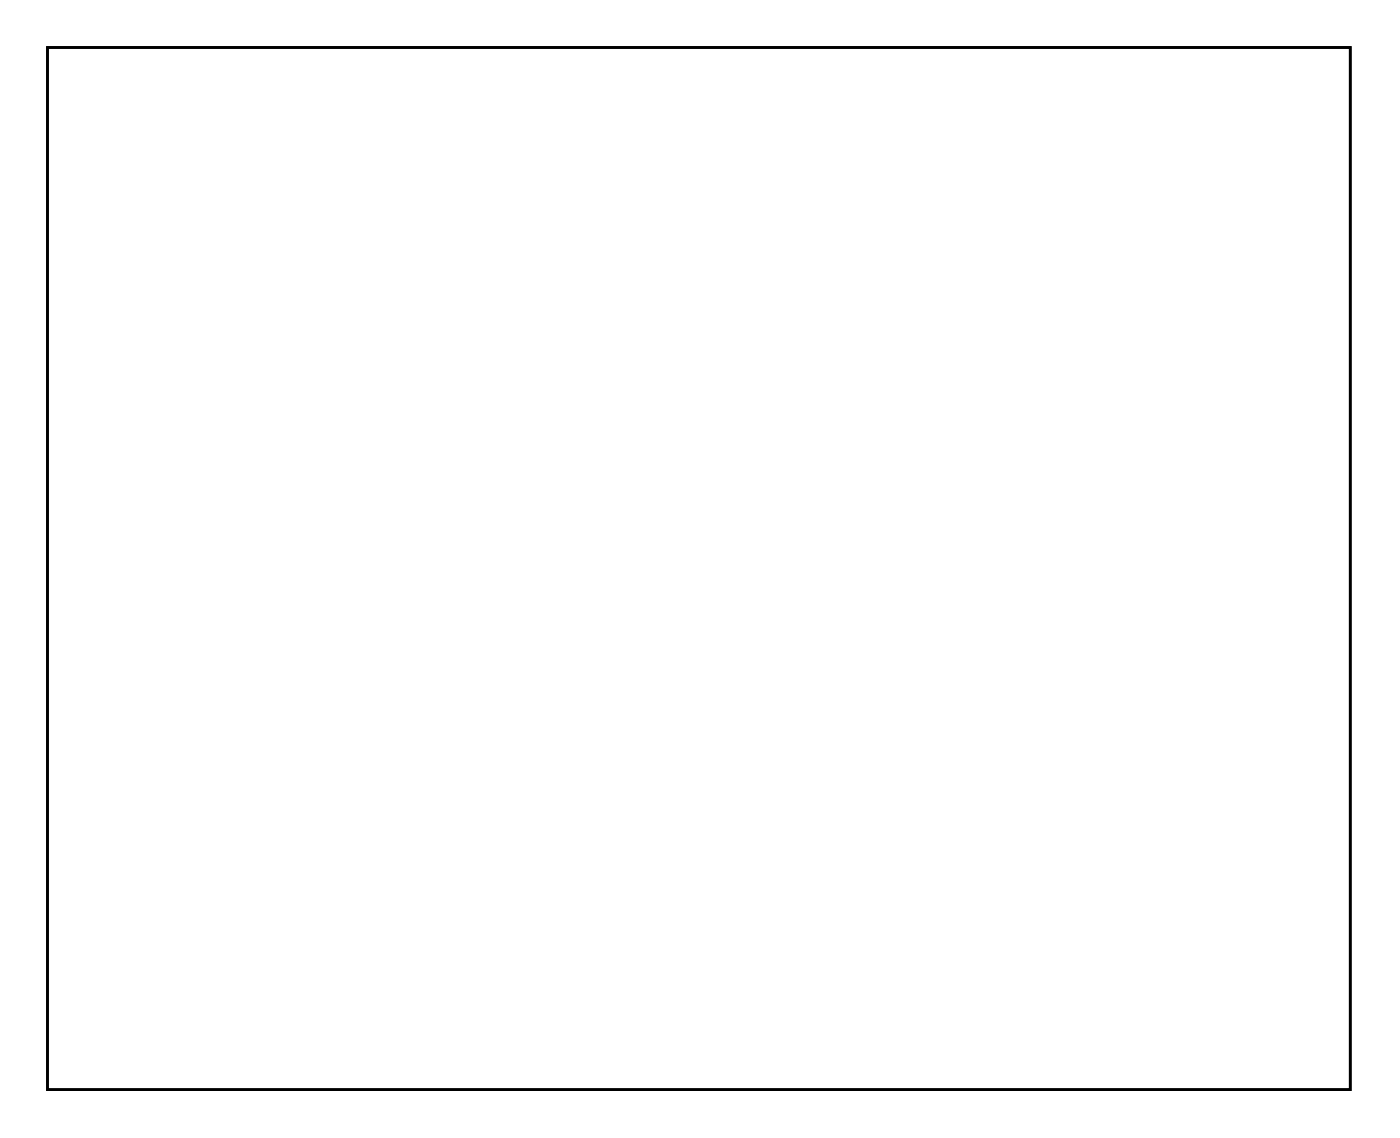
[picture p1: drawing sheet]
<svg xmlns="http://www.w3.org/2000/svg" width="107mm" height="87mm" viewBox="0 0 107 87" stroke-linecap="round" stroke-linejoin="round" font-family="sans-serif">
<path d="M3.6 3.6h99.8v79.8h-99.8z" fill="none" stroke="#000" stroke-width=".2"/>
<path d="M3.6 3.6v79.8h99.8v-79.8zM3.6 3.6h99.8v79.8h-99.8z" fill="#000"/>
<circle cx="25.7" cy="14.1" r=".7" fill="#fff"/>
<circle cx="25.7" cy="14.1" r=".7" fill="none" stroke="#fff" stroke-width=".76" stroke-linecap="butt"/>
<circle cx="18.1" cy="14.1" r=".7" fill="#fff"/>
<circle cx="18.1" cy="14.1" r=".7" fill="none" stroke="#fff" stroke-width=".76" stroke-linecap="butt"/>
<circle cx="13.9" cy="5.4" r=".7" fill="#fff"/>
<circle cx="13.9" cy="5.4" r=".7" fill="none" stroke="#fff" stroke-width=".76" stroke-linecap="butt"/>
<circle cx="13.9" cy="15.5" r=".7" fill="#fff"/>
<circle cx="13.9" cy="15.5" r=".7" fill="none" stroke="#fff" stroke-width=".76" stroke-linecap="butt"/>
<path d="M7 14.7h1.4v1.4h-1.4z" fill="#fff"/>
<path d="M7 14.7h1.4v1.4h-1.4z" fill="none" stroke="#fff" stroke-width=".76" stroke-linecap="butt"/>
<circle cx="7.7" cy="15.4" r=".7" fill="#fff"/>
<circle cx="7.7" cy="15.4" r=".7" fill="none" stroke="#fff" stroke-width=".76" stroke-linecap="butt"/>
<circle cx="10.2" cy="15.4" r=".7" fill="#fff"/>
<circle cx="10.2" cy="15.4" r=".7" fill="none" stroke="#fff" stroke-width=".76" stroke-linecap="butt"/>
<circle cx="75.4" cy="7.9" r=".64" fill="#fff"/>
<circle cx="75.4" cy="7.9" r=".64" fill="none" stroke="#fff" stroke-width=".76" stroke-linecap="butt"/>
<circle cx="75.4" cy="13" r=".64" fill="#fff"/>
<circle cx="75.4" cy="13" r=".64" fill="none" stroke="#fff" stroke-width=".76" stroke-linecap="butt"/>
<path d="M22.2 17.4h1.4v1.4h-1.4z" fill="#fff"/>
<path d="M22.2 17.4h1.4v1.4h-1.4z" fill="none" stroke="#fff" stroke-width=".76" stroke-linecap="butt"/>
<circle cx="22.9" cy="18.1" r=".7" fill="#fff"/>
<circle cx="22.9" cy="18.1" r=".7" fill="none" stroke="#fff" stroke-width=".76" stroke-linecap="butt"/>
<circle cx="25.5" cy="18.1" r=".7" fill="#fff"/>
<circle cx="25.5" cy="18.1" r=".7" fill="none" stroke="#fff" stroke-width=".76" stroke-linecap="butt"/>
<circle cx="99.9" cy="7.1" r="2.5" fill="#fff"/>
<circle cx="99.9" cy="7.1" r="2.5" fill="none" stroke="#fff" stroke-width=".25"/>
<circle cx="99.9" cy="79.9" r="2.5" fill="#fff"/>
<circle cx="99.9" cy="79.9" r="2.5" fill="none" stroke="#fff" stroke-width=".25"/>
<circle cx="7.2" cy="79.9" r="2.5" fill="#fff"/>
<circle cx="7.2" cy="79.9" r="2.5" fill="none" stroke="#fff" stroke-width=".25"/>
<circle cx="7.2" cy="7.1" r="2.5" fill="#fff"/>
<circle cx="7.2" cy="7.1" r="2.5" fill="none" stroke="#fff" stroke-width=".25"/>
<path d="M17.2 5.2h1.4v1.4h-1.4z" fill="#fff"/>
<path d="M17.2 5.2h1.4v1.4h-1.4z" fill="none" stroke="#fff" stroke-width=".76" stroke-linecap="butt"/>
<circle cx="17.9" cy="5.9" r=".7" fill="#fff"/>
<circle cx="17.9" cy="5.9" r=".7" fill="none" stroke="#fff" stroke-width=".76" stroke-linecap="butt"/>
<circle cx="17.9" cy="8.4" r=".7" fill="#fff"/>
<circle cx="17.9" cy="8.4" r=".7" fill="none" stroke="#fff" stroke-width=".76" stroke-linecap="butt"/>
<path d="M20.7 32.3h1.4v1.4h-1.4z" fill="#fff"/>
<path d="M20.7 32.3h1.4v1.4h-1.4z" fill="none" stroke="#fff" stroke-width=".76" stroke-linecap="butt"/>
<circle cx="21.4" cy="33" r=".7" fill="#fff"/>
<circle cx="21.4" cy="33" r=".7" fill="none" stroke="#fff" stroke-width=".76" stroke-linecap="butt"/>
<circle cx="13.8" cy="33" r=".7" fill="#fff"/>
<circle cx="13.8" cy="33" r=".7" fill="none" stroke="#fff" stroke-width=".76" stroke-linecap="butt"/>
<circle cx="21.4" cy="35.5" r=".7" fill="#fff"/>
<circle cx="21.4" cy="35.5" r=".7" fill="none" stroke="#fff" stroke-width=".76" stroke-linecap="butt"/>
<circle cx="13.8" cy="35.5" r=".7" fill="#fff"/>
<circle cx="13.8" cy="35.5" r=".7" fill="none" stroke="#fff" stroke-width=".76" stroke-linecap="butt"/>
<circle cx="21.4" cy="38" r=".7" fill="#fff"/>
<circle cx="21.4" cy="38" r=".7" fill="none" stroke="#fff" stroke-width=".76" stroke-linecap="butt"/>
<circle cx="13.8" cy="38" r=".7" fill="#fff"/>
<circle cx="13.8" cy="38" r=".7" fill="none" stroke="#fff" stroke-width=".76" stroke-linecap="butt"/>
<circle cx="21.4" cy="40.6" r=".7" fill="#fff"/>
<circle cx="21.4" cy="40.6" r=".7" fill="none" stroke="#fff" stroke-width=".76" stroke-linecap="butt"/>
<circle cx="13.8" cy="40.6" r=".7" fill="#fff"/>
<circle cx="13.8" cy="40.6" r=".7" fill="none" stroke="#fff" stroke-width=".76" stroke-linecap="butt"/>
<circle cx="21.4" cy="43.1" r=".7" fill="#fff"/>
<circle cx="21.4" cy="43.1" r=".7" fill="none" stroke="#fff" stroke-width=".76" stroke-linecap="butt"/>
<circle cx="13.8" cy="43.1" r=".7" fill="#fff"/>
<circle cx="13.8" cy="43.1" r=".7" fill="none" stroke="#fff" stroke-width=".76" stroke-linecap="butt"/>
<circle cx="21.4" cy="45.7" r=".7" fill="#fff"/>
<circle cx="21.4" cy="45.7" r=".7" fill="none" stroke="#fff" stroke-width=".76" stroke-linecap="butt"/>
<circle cx="13.8" cy="45.7" r=".7" fill="#fff"/>
<circle cx="13.8" cy="45.7" r=".7" fill="none" stroke="#fff" stroke-width=".76" stroke-linecap="butt"/>
<circle cx="21.4" cy="48.2" r=".7" fill="#fff"/>
<circle cx="21.4" cy="48.2" r=".7" fill="none" stroke="#fff" stroke-width=".76" stroke-linecap="butt"/>
<circle cx="13.8" cy="48.2" r=".7" fill="#fff"/>
<circle cx="13.8" cy="48.2" r=".7" fill="none" stroke="#fff" stroke-width=".76" stroke-linecap="butt"/>
<circle cx="23.7" cy="22.9" r=".7" fill="#fff"/>
<circle cx="23.7" cy="22.9" r=".7" fill="none" stroke="#fff" stroke-width=".76" stroke-linecap="butt"/>
<circle cx="16.1" cy="22.9" r=".7" fill="#fff"/>
<circle cx="16.1" cy="22.9" r=".7" fill="none" stroke="#fff" stroke-width=".76" stroke-linecap="butt"/>
<circle cx="28.2" cy="13.4" r=".7" fill="#fff"/>
<circle cx="28.2" cy="13.4" r=".7" fill="none" stroke="#fff" stroke-width=".76" stroke-linecap="butt"/>
<circle cx="28.2" cy="5.8" r=".7" fill="#fff"/>
<circle cx="28.2" cy="5.8" r=".7" fill="none" stroke="#fff" stroke-width=".76" stroke-linecap="butt"/>
<circle cx="39.7" cy="43.1" r=".7" fill="#fff"/>
<circle cx="39.7" cy="43.1" r=".7" fill="none" stroke="#fff" stroke-width=".76" stroke-linecap="butt"/>
<circle cx="31.7" cy="43.1" r=".7" fill="#fff"/>
<circle cx="31.7" cy="43.1" r=".7" fill="none" stroke="#fff" stroke-width=".76" stroke-linecap="butt"/>
<circle cx="46.4" cy="38.4" r=".7" fill="#fff"/>
<circle cx="46.4" cy="38.4" r=".7" fill="none" stroke="#fff" stroke-width=".76" stroke-linecap="butt"/>
<circle cx="34.8" cy="38.4" r=".7" fill="#fff"/>
<circle cx="34.8" cy="38.4" r=".7" fill="none" stroke="#fff" stroke-width=".76" stroke-linecap="butt"/>
<circle cx="63.9" cy="72.4" r=".7" fill="#fff"/>
<circle cx="63.9" cy="72.4" r=".7" fill="none" stroke="#fff" stroke-width=".76" stroke-linecap="butt"/>
<circle cx="63.9" cy="64.8" r=".7" fill="#fff"/>
<circle cx="63.9" cy="64.8" r=".7" fill="none" stroke="#fff" stroke-width=".76" stroke-linecap="butt"/>
<circle cx="70.9" cy="72.4" r=".7" fill="#fff"/>
<circle cx="70.9" cy="72.4" r=".7" fill="none" stroke="#fff" stroke-width=".76" stroke-linecap="butt"/>
<circle cx="70.9" cy="64.8" r=".7" fill="#fff"/>
<circle cx="70.9" cy="64.8" r=".7" fill="none" stroke="#fff" stroke-width=".76" stroke-linecap="butt"/>
<circle cx="77.9" cy="72.4" r=".7" fill="#fff"/>
<circle cx="77.9" cy="72.4" r=".7" fill="none" stroke="#fff" stroke-width=".76" stroke-linecap="butt"/>
<circle cx="77.9" cy="64.8" r=".7" fill="#fff"/>
<circle cx="77.9" cy="64.8" r=".7" fill="none" stroke="#fff" stroke-width=".76" stroke-linecap="butt"/>
<circle cx="84.4" cy="72.4" r=".7" fill="#fff"/>
<circle cx="84.4" cy="72.4" r=".7" fill="none" stroke="#fff" stroke-width=".76" stroke-linecap="butt"/>
<circle cx="84.4" cy="64.8" r=".7" fill="#fff"/>
<circle cx="84.4" cy="64.8" r=".7" fill="none" stroke="#fff" stroke-width=".76" stroke-linecap="butt"/>
<circle cx="91.7" cy="72.4" r=".7" fill="#fff"/>
<circle cx="91.7" cy="72.4" r=".7" fill="none" stroke="#fff" stroke-width=".76" stroke-linecap="butt"/>
<circle cx="91.7" cy="64.8" r=".7" fill="#fff"/>
<circle cx="91.7" cy="64.8" r=".7" fill="none" stroke="#fff" stroke-width=".76" stroke-linecap="butt"/>
<circle cx="98.2" cy="75.4" r=".7" fill="#fff"/>
<circle cx="98.2" cy="75.4" r=".7" fill="none" stroke="#fff" stroke-width=".76" stroke-linecap="butt"/>
<circle cx="90.6" cy="75.4" r=".7" fill="#fff"/>
<circle cx="90.6" cy="75.4" r=".7" fill="none" stroke="#fff" stroke-width=".76" stroke-linecap="butt"/>
<circle cx="99.2" cy="72.4" r=".7" fill="#fff"/>
<circle cx="99.2" cy="72.4" r=".7" fill="none" stroke="#fff" stroke-width=".76" stroke-linecap="butt"/>
<circle cx="99.2" cy="64.8" r=".7" fill="#fff"/>
<circle cx="99.2" cy="64.8" r=".7" fill="none" stroke="#fff" stroke-width=".76" stroke-linecap="butt"/>
<circle cx="30.7" cy="69.1" r=".64" fill="#fff"/>
<circle cx="30.7" cy="69.1" r=".64" fill="none" stroke="#fff" stroke-width=".76" stroke-linecap="butt"/>
<circle cx="30.7" cy="64" r=".64" fill="#fff"/>
<circle cx="30.7" cy="64" r=".64" fill="none" stroke="#fff" stroke-width=".76" stroke-linecap="butt"/>
<circle cx="96.9" cy="57.1" r=".7" fill="#fff"/>
<circle cx="96.9" cy="57.1" r=".7" fill="none" stroke="#fff" stroke-width=".76" stroke-linecap="butt"/>
<circle cx="84.1" cy="57.1" r=".7" fill="#fff"/>
<circle cx="84.1" cy="57.1" r=".7" fill="none" stroke="#fff" stroke-width=".76" stroke-linecap="butt"/>
<circle cx="95.9" cy="52.6" r=".7" fill="#fff"/>
<circle cx="95.9" cy="52.6" r=".7" fill="none" stroke="#fff" stroke-width=".76" stroke-linecap="butt"/>
<circle cx="77.9" cy="52.6" r=".7" fill="#fff"/>
<circle cx="77.9" cy="52.6" r=".7" fill="none" stroke="#fff" stroke-width=".76" stroke-linecap="butt"/>
<circle cx="59.7" cy="65.9" r=".67" fill="#fff"/>
<circle cx="59.7" cy="65.9" r=".67" fill="none" stroke="#fff" stroke-width=".79" stroke-linecap="butt"/>
<circle cx="61.6" cy="64.6" r=".67" fill="#fff"/>
<circle cx="61.6" cy="64.6" r=".67" fill="none" stroke="#fff" stroke-width=".79" stroke-linecap="butt"/>
<circle cx="59.7" cy="63.4" r=".67" fill="#fff"/>
<circle cx="59.7" cy="63.4" r=".67" fill="none" stroke="#fff" stroke-width=".79" stroke-linecap="butt"/>
<circle cx="66.9" cy="65.9" r=".67" fill="#fff"/>
<circle cx="66.9" cy="65.9" r=".67" fill="none" stroke="#fff" stroke-width=".79" stroke-linecap="butt"/>
<circle cx="68.8" cy="64.6" r=".67" fill="#fff"/>
<circle cx="68.8" cy="64.6" r=".67" fill="none" stroke="#fff" stroke-width=".79" stroke-linecap="butt"/>
<circle cx="66.9" cy="63.4" r=".67" fill="#fff"/>
<circle cx="66.9" cy="63.4" r=".67" fill="none" stroke="#fff" stroke-width=".79" stroke-linecap="butt"/>
<circle cx="73.9" cy="65.9" r=".67" fill="#fff"/>
<circle cx="73.9" cy="65.9" r=".67" fill="none" stroke="#fff" stroke-width=".79" stroke-linecap="butt"/>
<circle cx="75.8" cy="64.6" r=".67" fill="#fff"/>
<circle cx="75.8" cy="64.6" r=".67" fill="none" stroke="#fff" stroke-width=".79" stroke-linecap="butt"/>
<circle cx="73.9" cy="63.4" r=".67" fill="#fff"/>
<circle cx="73.9" cy="63.4" r=".67" fill="none" stroke="#fff" stroke-width=".79" stroke-linecap="butt"/>
<circle cx="80.4" cy="65.9" r=".67" fill="#fff"/>
<circle cx="80.4" cy="65.9" r=".67" fill="none" stroke="#fff" stroke-width=".79" stroke-linecap="butt"/>
<circle cx="82.3" cy="64.6" r=".67" fill="#fff"/>
<circle cx="82.3" cy="64.6" r=".67" fill="none" stroke="#fff" stroke-width=".79" stroke-linecap="butt"/>
<circle cx="80.4" cy="63.4" r=".67" fill="#fff"/>
<circle cx="80.4" cy="63.4" r=".67" fill="none" stroke="#fff" stroke-width=".79" stroke-linecap="butt"/>
<circle cx="87.4" cy="65.9" r=".67" fill="#fff"/>
<circle cx="87.4" cy="65.9" r=".67" fill="none" stroke="#fff" stroke-width=".79" stroke-linecap="butt"/>
<circle cx="89.3" cy="64.6" r=".67" fill="#fff"/>
<circle cx="89.3" cy="64.6" r=".67" fill="none" stroke="#fff" stroke-width=".79" stroke-linecap="butt"/>
<circle cx="87.4" cy="63.4" r=".67" fill="#fff"/>
<circle cx="87.4" cy="63.4" r=".67" fill="none" stroke="#fff" stroke-width=".79" stroke-linecap="butt"/>
<circle cx="94.9" cy="65.9" r=".67" fill="#fff"/>
<circle cx="94.9" cy="65.9" r=".67" fill="none" stroke="#fff" stroke-width=".79" stroke-linecap="butt"/>
<circle cx="96.8" cy="64.6" r=".67" fill="#fff"/>
<circle cx="96.8" cy="64.6" r=".67" fill="none" stroke="#fff" stroke-width=".79" stroke-linecap="butt"/>
<circle cx="94.9" cy="63.4" r=".67" fill="#fff"/>
<circle cx="94.9" cy="63.4" r=".67" fill="none" stroke="#fff" stroke-width=".79" stroke-linecap="butt"/>
<circle cx="84.2" cy="60.1" r=".7" fill="#fff"/>
<circle cx="84.2" cy="60.1" r=".7" fill="none" stroke="#fff" stroke-width=".76" stroke-linecap="butt"/>
<circle cx="53.9" cy="60.1" r=".7" fill="#fff"/>
<circle cx="53.9" cy="60.1" r=".7" fill="none" stroke="#fff" stroke-width=".76" stroke-linecap="butt"/>
<circle cx="77.9" cy="57.1" r=".7" fill="#fff"/>
<circle cx="77.9" cy="57.1" r=".7" fill="none" stroke="#fff" stroke-width=".76" stroke-linecap="butt"/>
<circle cx="53.9" cy="57.1" r=".7" fill="#fff"/>
<circle cx="53.9" cy="57.1" r=".7" fill="none" stroke="#fff" stroke-width=".76" stroke-linecap="butt"/>
<circle cx="8.9" cy="60.1" r=".7" fill="#fff"/>
<circle cx="8.9" cy="60.1" r=".7" fill="none" stroke="#fff" stroke-width=".76" stroke-linecap="butt"/>
<circle cx="14" cy="60.1" r=".7" fill="#fff"/>
<circle cx="14" cy="60.1" r=".7" fill="none" stroke="#fff" stroke-width=".76" stroke-linecap="butt"/>
<circle cx="17.9" cy="61.1" r=".7" fill="#fff"/>
<circle cx="17.9" cy="61.1" r=".7" fill="none" stroke="#fff" stroke-width=".76" stroke-linecap="butt"/>
<circle cx="17.9" cy="51" r=".7" fill="#fff"/>
<circle cx="17.9" cy="51" r=".7" fill="none" stroke="#fff" stroke-width=".76" stroke-linecap="butt"/>
<circle cx="10.7" cy="45.6" r=".7" fill="#fff"/>
<circle cx="10.7" cy="45.6" r=".7" fill="none" stroke="#fff" stroke-width=".76" stroke-linecap="butt"/>
<circle cx="10.7" cy="53.2" r=".7" fill="#fff"/>
<circle cx="10.7" cy="53.2" r=".7" fill="none" stroke="#fff" stroke-width=".76" stroke-linecap="butt"/>
<circle cx="18.4" cy="63.9" r=".64" fill="#fff"/>
<circle cx="18.4" cy="63.9" r=".64" fill="none" stroke="#fff" stroke-width=".76" stroke-linecap="butt"/>
<circle cx="18.4" cy="69" r=".64" fill="#fff"/>
<circle cx="18.4" cy="69" r=".64" fill="none" stroke="#fff" stroke-width=".76" stroke-linecap="butt"/>
<circle cx="29.9" cy="56.4" r=".7" fill="#fff"/>
<circle cx="29.9" cy="56.4" r=".7" fill="none" stroke="#fff" stroke-width=".76" stroke-linecap="butt"/>
<circle cx="29.9" cy="46.2" r=".7" fill="#fff"/>
<circle cx="29.9" cy="46.2" r=".7" fill="none" stroke="#fff" stroke-width=".76" stroke-linecap="butt"/>
<circle cx="32.9" cy="58.4" r=".7" fill="#fff"/>
<circle cx="32.9" cy="58.4" r=".7" fill="none" stroke="#fff" stroke-width=".76" stroke-linecap="butt"/>
<circle cx="32.9" cy="48.2" r=".7" fill="#fff"/>
<circle cx="32.9" cy="48.2" r=".7" fill="none" stroke="#fff" stroke-width=".76" stroke-linecap="butt"/>
<circle cx="24.7" cy="45.9" r=".7" fill="#fff"/>
<circle cx="24.7" cy="45.9" r=".7" fill="none" stroke="#fff" stroke-width=".76" stroke-linecap="butt"/>
<circle cx="24.7" cy="51" r=".7" fill="#fff"/>
<circle cx="24.7" cy="51" r=".7" fill="none" stroke="#fff" stroke-width=".76" stroke-linecap="butt"/>
<circle cx="27.4" cy="51.1" r=".64" fill="#fff"/>
<circle cx="27.4" cy="51.1" r=".64" fill="none" stroke="#fff" stroke-width=".76" stroke-linecap="butt"/>
<circle cx="27.4" cy="46" r=".64" fill="#fff"/>
<circle cx="27.4" cy="46" r=".64" fill="none" stroke="#fff" stroke-width=".76" stroke-linecap="butt"/>
<circle cx="23.2" cy="26.9" r=".7" fill="#fff"/>
<circle cx="23.2" cy="26.9" r=".7" fill="none" stroke="#fff" stroke-width=".76" stroke-linecap="butt"/>
<circle cx="33.4" cy="26.9" r=".7" fill="#fff"/>
<circle cx="33.4" cy="26.9" r=".7" fill="none" stroke="#fff" stroke-width=".76" stroke-linecap="butt"/>
<circle cx="15.9" cy="25.4" r=".64" fill="#fff"/>
<circle cx="15.9" cy="25.4" r=".64" fill="none" stroke="#fff" stroke-width=".76" stroke-linecap="butt"/>
<circle cx="21" cy="25.4" r=".64" fill="#fff"/>
<circle cx="21" cy="25.4" r=".64" fill="none" stroke="#fff" stroke-width=".76" stroke-linecap="butt"/>
<path d="M23.7 67.2h1.4v1.4h-1.4z" fill="#fff"/>
<path d="M23.7 67.2h1.4v1.4h-1.4z" fill="none" stroke="#fff" stroke-width=".76" stroke-linecap="butt"/>
<circle cx="24.4" cy="67.9" r=".7" fill="#fff"/>
<circle cx="24.4" cy="67.9" r=".7" fill="none" stroke="#fff" stroke-width=".76" stroke-linecap="butt"/>
<circle cx="24.4" cy="65.3" r=".7" fill="#fff"/>
<circle cx="24.4" cy="65.3" r=".7" fill="none" stroke="#fff" stroke-width=".76" stroke-linecap="butt"/>
<path d="M37 64.2h1.4v1.4h-1.4z" fill="#fff"/>
<path d="M37 64.2h1.4v1.4h-1.4z" fill="none" stroke="#fff" stroke-width=".76" stroke-linecap="butt"/>
<circle cx="37.7" cy="64.9" r=".7" fill="#fff"/>
<circle cx="37.7" cy="64.9" r=".7" fill="none" stroke="#fff" stroke-width=".76" stroke-linecap="butt"/>
<circle cx="37.7" cy="67.4" r=".7" fill="#fff"/>
<circle cx="37.7" cy="67.4" r=".7" fill="none" stroke="#fff" stroke-width=".76" stroke-linecap="butt"/>
<path d="M13.2 56.7h1.4v1.4h-1.4z" fill="#fff"/>
<path d="M13.2 56.7h1.4v1.4h-1.4z" fill="none" stroke="#fff" stroke-width=".76" stroke-linecap="butt"/>
<circle cx="13.9" cy="57.4" r=".7" fill="#fff"/>
<circle cx="13.9" cy="57.4" r=".7" fill="none" stroke="#fff" stroke-width=".76" stroke-linecap="butt"/>
<circle cx="13.9" cy="54.8" r=".7" fill="#fff"/>
<circle cx="13.9" cy="54.8" r=".7" fill="none" stroke="#fff" stroke-width=".76" stroke-linecap="butt"/>
<circle cx="46.4" cy="59.9" r=".64" fill="#fff"/>
<circle cx="46.4" cy="59.9" r=".64" fill="none" stroke="#fff" stroke-width=".76" stroke-linecap="butt"/>
<circle cx="46.4" cy="54.8" r=".64" fill="#fff"/>
<circle cx="46.4" cy="54.8" r=".64" fill="none" stroke="#fff" stroke-width=".76" stroke-linecap="butt"/>
<circle cx="42.7" cy="59.9" r=".7" fill="#fff"/>
<circle cx="42.7" cy="59.9" r=".7" fill="none" stroke="#fff" stroke-width=".76" stroke-linecap="butt"/>
<circle cx="42.7" cy="54.8" r=".7" fill="#fff"/>
<circle cx="42.7" cy="54.8" r=".7" fill="none" stroke="#fff" stroke-width=".76" stroke-linecap="butt"/>
<circle cx="50.7" cy="49.9" r=".7" fill="#fff"/>
<circle cx="50.7" cy="49.9" r=".7" fill="none" stroke="#fff" stroke-width=".76" stroke-linecap="butt"/>
<circle cx="40.5" cy="49.9" r=".7" fill="#fff"/>
<circle cx="40.5" cy="49.9" r=".7" fill="none" stroke="#fff" stroke-width=".76" stroke-linecap="butt"/>
<circle cx="53.9" cy="49.9" r=".64" fill="#fff"/>
<circle cx="53.9" cy="49.9" r=".64" fill="none" stroke="#fff" stroke-width=".76" stroke-linecap="butt"/>
<circle cx="53.9" cy="55" r=".64" fill="#fff"/>
<circle cx="53.9" cy="55" r=".64" fill="none" stroke="#fff" stroke-width=".76" stroke-linecap="butt"/>
<circle cx="50.7" cy="54.9" r=".64" fill="#fff"/>
<circle cx="50.7" cy="54.9" r=".64" fill="none" stroke="#fff" stroke-width=".76" stroke-linecap="butt"/>
<circle cx="50.7" cy="60" r=".64" fill="#fff"/>
<circle cx="50.7" cy="60" r=".64" fill="none" stroke="#fff" stroke-width=".76" stroke-linecap="butt"/>
<circle cx="50.7" cy="52.4" r=".7" fill="#fff"/>
<circle cx="50.7" cy="52.4" r=".7" fill="none" stroke="#fff" stroke-width=".76" stroke-linecap="butt"/>
<circle cx="40.5" cy="52.4" r=".7" fill="#fff"/>
<circle cx="40.5" cy="52.4" r=".7" fill="none" stroke="#fff" stroke-width=".76" stroke-linecap="butt"/>
<circle cx="27.2" cy="36.4" r=".7" fill="#fff"/>
<circle cx="27.2" cy="36.4" r=".7" fill="none" stroke="#fff" stroke-width=".76" stroke-linecap="butt"/>
<circle cx="27.2" cy="31.3" r=".7" fill="#fff"/>
<circle cx="27.2" cy="31.3" r=".7" fill="none" stroke="#fff" stroke-width=".76" stroke-linecap="butt"/>
<circle cx="24.7" cy="31.4" r=".64" fill="#fff"/>
<circle cx="24.7" cy="31.4" r=".64" fill="none" stroke="#fff" stroke-width=".76" stroke-linecap="butt"/>
<circle cx="24.7" cy="36.5" r=".64" fill="#fff"/>
<circle cx="24.7" cy="36.5" r=".64" fill="none" stroke="#fff" stroke-width=".76" stroke-linecap="butt"/>
<circle cx="47.2" cy="35.9" r=".64" fill="#fff"/>
<circle cx="47.2" cy="35.9" r=".64" fill="none" stroke="#fff" stroke-width=".76" stroke-linecap="butt"/>
<circle cx="52.3" cy="35.9" r=".64" fill="#fff"/>
<circle cx="52.3" cy="35.9" r=".64" fill="none" stroke="#fff" stroke-width=".76" stroke-linecap="butt"/>
<circle cx="44.4" cy="35.9" r=".7" fill="#fff"/>
<circle cx="44.4" cy="35.9" r=".7" fill="none" stroke="#fff" stroke-width=".76" stroke-linecap="butt"/>
<circle cx="34.3" cy="35.9" r=".7" fill="#fff"/>
<circle cx="34.3" cy="35.9" r=".7" fill="none" stroke="#fff" stroke-width=".76" stroke-linecap="butt"/>
<circle cx="42.2" cy="40.6" r=".64" fill="#fff"/>
<circle cx="42.2" cy="40.6" r=".64" fill="none" stroke="#fff" stroke-width=".76" stroke-linecap="butt"/>
<circle cx="47.3" cy="40.6" r=".64" fill="#fff"/>
<circle cx="47.3" cy="40.6" r=".64" fill="none" stroke="#fff" stroke-width=".76" stroke-linecap="butt"/>
<circle cx="39.9" cy="40.6" r=".7" fill="#fff"/>
<circle cx="39.9" cy="40.6" r=".7" fill="none" stroke="#fff" stroke-width=".76" stroke-linecap="butt"/>
<circle cx="27.2" cy="40.6" r=".7" fill="#fff"/>
<circle cx="27.2" cy="40.6" r=".7" fill="none" stroke="#fff" stroke-width=".76" stroke-linecap="butt"/>
<circle cx="50.2" cy="45.1" r=".64" fill="#fff"/>
<circle cx="50.2" cy="45.1" r=".64" fill="none" stroke="#fff" stroke-width=".76" stroke-linecap="butt"/>
<circle cx="55.3" cy="45.1" r=".64" fill="#fff"/>
<circle cx="55.3" cy="45.1" r=".64" fill="none" stroke="#fff" stroke-width=".76" stroke-linecap="butt"/>
<circle cx="44.7" cy="45.9" r=".7" fill="#fff"/>
<circle cx="44.7" cy="45.9" r=".7" fill="none" stroke="#fff" stroke-width=".76" stroke-linecap="butt"/>
<circle cx="37.1" cy="45.9" r=".7" fill="#fff"/>
<circle cx="37.1" cy="45.9" r=".7" fill="none" stroke="#fff" stroke-width=".76" stroke-linecap="butt"/>
<circle cx="71.2" cy="34.6" r=".7" fill="#fff"/>
<circle cx="71.2" cy="34.6" r=".7" fill="none" stroke="#fff" stroke-width=".76" stroke-linecap="butt"/>
<circle cx="71.2" cy="24.5" r=".7" fill="#fff"/>
<circle cx="71.2" cy="24.5" r=".7" fill="none" stroke="#fff" stroke-width=".76" stroke-linecap="butt"/>
<circle cx="66.2" cy="36.4" r=".7" fill="#fff"/>
<circle cx="66.2" cy="36.4" r=".7" fill="none" stroke="#fff" stroke-width=".76" stroke-linecap="butt"/>
<circle cx="66.2" cy="26.2" r=".7" fill="#fff"/>
<circle cx="66.2" cy="26.2" r=".7" fill="none" stroke="#fff" stroke-width=".76" stroke-linecap="butt"/>
<circle cx="37.7" cy="24.1" r=".7" fill="#fff"/>
<circle cx="37.7" cy="24.1" r=".7" fill="none" stroke="#fff" stroke-width=".76" stroke-linecap="butt"/>
<circle cx="37.7" cy="14" r=".7" fill="#fff"/>
<circle cx="37.7" cy="14" r=".7" fill="none" stroke="#fff" stroke-width=".76" stroke-linecap="butt"/>
<circle cx="33.7" cy="23.4" r=".7" fill="#fff"/>
<circle cx="33.7" cy="23.4" r=".7" fill="none" stroke="#fff" stroke-width=".76" stroke-linecap="butt"/>
<circle cx="33.7" cy="18.3" r=".7" fill="#fff"/>
<circle cx="33.7" cy="18.3" r=".7" fill="none" stroke="#fff" stroke-width=".76" stroke-linecap="butt"/>
<circle cx="71.2" cy="41.4" r=".7" fill="#fff"/>
<circle cx="71.2" cy="41.4" r=".7" fill="none" stroke="#fff" stroke-width=".76" stroke-linecap="butt"/>
<circle cx="61" cy="41.4" r=".7" fill="#fff"/>
<circle cx="61" cy="41.4" r=".7" fill="none" stroke="#fff" stroke-width=".76" stroke-linecap="butt"/>
<circle cx="67.9" cy="38.6" r=".7" fill="#fff"/>
<circle cx="67.9" cy="38.6" r=".7" fill="none" stroke="#fff" stroke-width=".76" stroke-linecap="butt"/>
<circle cx="57.8" cy="38.6" r=".7" fill="#fff"/>
<circle cx="57.8" cy="38.6" r=".7" fill="none" stroke="#fff" stroke-width=".76" stroke-linecap="butt"/>
<circle cx="76.7" cy="32.1" r=".7" fill="#fff"/>
<circle cx="76.7" cy="32.1" r=".7" fill="none" stroke="#fff" stroke-width=".76" stroke-linecap="butt"/>
<circle cx="76.7" cy="22" r=".7" fill="#fff"/>
<circle cx="76.7" cy="22" r=".7" fill="none" stroke="#fff" stroke-width=".76" stroke-linecap="butt"/>
<circle cx="81.9" cy="30.6" r=".7" fill="#fff"/>
<circle cx="81.9" cy="30.6" r=".7" fill="none" stroke="#fff" stroke-width=".76" stroke-linecap="butt"/>
<circle cx="81.9" cy="20.5" r=".7" fill="#fff"/>
<circle cx="81.9" cy="20.5" r=".7" fill="none" stroke="#fff" stroke-width=".76" stroke-linecap="butt"/>
<circle cx="87.2" cy="31.1" r=".7" fill="#fff"/>
<circle cx="87.2" cy="31.1" r=".7" fill="none" stroke="#fff" stroke-width=".76" stroke-linecap="butt"/>
<circle cx="87.2" cy="21" r=".7" fill="#fff"/>
<circle cx="87.2" cy="21" r=".7" fill="none" stroke="#fff" stroke-width=".76" stroke-linecap="butt"/>
<circle cx="90.2" cy="25.6" r=".7" fill="#fff"/>
<circle cx="90.2" cy="25.6" r=".7" fill="none" stroke="#fff" stroke-width=".76" stroke-linecap="butt"/>
<circle cx="90.2" cy="15.5" r=".7" fill="#fff"/>
<circle cx="90.2" cy="15.5" r=".7" fill="none" stroke="#fff" stroke-width=".76" stroke-linecap="butt"/>
<circle cx="34.2" cy="15" r=".7" fill="#fff"/>
<circle cx="34.2" cy="15" r=".7" fill="none" stroke="#fff" stroke-width=".76" stroke-linecap="butt"/>
<circle cx="34.2" cy="12.4" r=".7" fill="#fff"/>
<circle cx="34.2" cy="12.4" r=".7" fill="none" stroke="#fff" stroke-width=".76" stroke-linecap="butt"/>
<circle cx="34.2" cy="9.9" r=".7" fill="#fff"/>
<circle cx="34.2" cy="9.9" r=".7" fill="none" stroke="#fff" stroke-width=".76" stroke-linecap="butt"/>
<circle cx="40.4" cy="15" r=".7" fill="#fff"/>
<circle cx="40.4" cy="15" r=".7" fill="none" stroke="#fff" stroke-width=".76" stroke-linecap="butt"/>
<circle cx="40.4" cy="12.4" r=".7" fill="#fff"/>
<circle cx="40.4" cy="12.4" r=".7" fill="none" stroke="#fff" stroke-width=".76" stroke-linecap="butt"/>
<circle cx="40.4" cy="9.9" r=".7" fill="#fff"/>
<circle cx="40.4" cy="9.9" r=".7" fill="none" stroke="#fff" stroke-width=".76" stroke-linecap="butt"/>
<circle cx="45.7" cy="14.7" r=".7" fill="#fff"/>
<circle cx="45.7" cy="14.7" r=".7" fill="none" stroke="#fff" stroke-width=".76" stroke-linecap="butt"/>
<circle cx="45.7" cy="12.2" r=".7" fill="#fff"/>
<circle cx="45.7" cy="12.2" r=".7" fill="none" stroke="#fff" stroke-width=".76" stroke-linecap="butt"/>
<circle cx="45.7" cy="9.6" r=".7" fill="#fff"/>
<circle cx="45.7" cy="9.6" r=".7" fill="none" stroke="#fff" stroke-width=".76" stroke-linecap="butt"/>
<circle cx="52.2" cy="14.6" r=".7" fill="#fff"/>
<circle cx="52.2" cy="14.6" r=".7" fill="none" stroke="#fff" stroke-width=".76" stroke-linecap="butt"/>
<circle cx="52.2" cy="12.1" r=".7" fill="#fff"/>
<circle cx="52.2" cy="12.1" r=".7" fill="none" stroke="#fff" stroke-width=".76" stroke-linecap="butt"/>
<circle cx="52.2" cy="9.5" r=".7" fill="#fff"/>
<circle cx="52.2" cy="9.5" r=".7" fill="none" stroke="#fff" stroke-width=".76" stroke-linecap="butt"/>
<circle cx="58.9" cy="15" r=".7" fill="#fff"/>
<circle cx="58.9" cy="15" r=".7" fill="none" stroke="#fff" stroke-width=".76" stroke-linecap="butt"/>
<circle cx="58.9" cy="12.5" r=".7" fill="#fff"/>
<circle cx="58.9" cy="12.5" r=".7" fill="none" stroke="#fff" stroke-width=".76" stroke-linecap="butt"/>
<circle cx="58.9" cy="9.9" r=".7" fill="#fff"/>
<circle cx="58.9" cy="9.9" r=".7" fill="none" stroke="#fff" stroke-width=".76" stroke-linecap="butt"/>
<circle cx="65.9" cy="15.2" r=".7" fill="#fff"/>
<circle cx="65.9" cy="15.2" r=".7" fill="none" stroke="#fff" stroke-width=".76" stroke-linecap="butt"/>
<circle cx="65.9" cy="12.6" r=".7" fill="#fff"/>
<circle cx="65.9" cy="12.6" r=".7" fill="none" stroke="#fff" stroke-width=".76" stroke-linecap="butt"/>
<circle cx="65.9" cy="10.1" r=".7" fill="#fff"/>
<circle cx="65.9" cy="10.1" r=".7" fill="none" stroke="#fff" stroke-width=".76" stroke-linecap="butt"/>
<circle cx="68.7" cy="31.4" r=".64" fill="#fff"/>
<circle cx="68.7" cy="31.4" r=".64" fill="none" stroke="#fff" stroke-width=".76" stroke-linecap="butt"/>
<circle cx="68.7" cy="26.3" r=".64" fill="#fff"/>
<circle cx="68.7" cy="26.3" r=".64" fill="none" stroke="#fff" stroke-width=".76" stroke-linecap="butt"/>
<circle cx="73.7" cy="29.4" r=".64" fill="#fff"/>
<circle cx="73.7" cy="29.4" r=".64" fill="none" stroke="#fff" stroke-width=".76" stroke-linecap="butt"/>
<circle cx="73.7" cy="24.3" r=".64" fill="#fff"/>
<circle cx="73.7" cy="24.3" r=".64" fill="none" stroke="#fff" stroke-width=".76" stroke-linecap="butt"/>
<circle cx="79.4" cy="27.1" r=".64" fill="#fff"/>
<circle cx="79.4" cy="27.1" r=".64" fill="none" stroke="#fff" stroke-width=".76" stroke-linecap="butt"/>
<circle cx="79.4" cy="22" r=".64" fill="#fff"/>
<circle cx="79.4" cy="22" r=".64" fill="none" stroke="#fff" stroke-width=".76" stroke-linecap="butt"/>
<circle cx="84.4" cy="25.6" r=".64" fill="#fff"/>
<circle cx="84.4" cy="25.6" r=".64" fill="none" stroke="#fff" stroke-width=".76" stroke-linecap="butt"/>
<circle cx="84.4" cy="20.5" r=".64" fill="#fff"/>
<circle cx="84.4" cy="20.5" r=".64" fill="none" stroke="#fff" stroke-width=".76" stroke-linecap="butt"/>
<circle cx="87.2" cy="13.3" r=".64" fill="#fff"/>
<circle cx="87.2" cy="13.3" r=".64" fill="none" stroke="#fff" stroke-width=".76" stroke-linecap="butt"/>
<circle cx="87.2" cy="18.4" r=".64" fill="#fff"/>
<circle cx="87.2" cy="18.4" r=".64" fill="none" stroke="#fff" stroke-width=".76" stroke-linecap="butt"/>
<circle cx="43.2" cy="27.9" r=".7" fill="#fff"/>
<circle cx="43.2" cy="27.9" r=".7" fill="none" stroke="#fff" stroke-width=".76" stroke-linecap="butt"/>
<circle cx="43.2" cy="15.2" r=".7" fill="#fff"/>
<circle cx="43.2" cy="15.2" r=".7" fill="none" stroke="#fff" stroke-width=".76" stroke-linecap="butt"/>
<circle cx="49.4" cy="28.1" r=".7" fill="#fff"/>
<circle cx="49.4" cy="28.1" r=".7" fill="none" stroke="#fff" stroke-width=".76" stroke-linecap="butt"/>
<circle cx="49.4" cy="15.4" r=".7" fill="#fff"/>
<circle cx="49.4" cy="15.4" r=".7" fill="none" stroke="#fff" stroke-width=".76" stroke-linecap="butt"/>
<circle cx="56.2" cy="28.1" r=".7" fill="#fff"/>
<circle cx="56.2" cy="28.1" r=".7" fill="none" stroke="#fff" stroke-width=".76" stroke-linecap="butt"/>
<circle cx="56.2" cy="15.4" r=".7" fill="#fff"/>
<circle cx="56.2" cy="15.4" r=".7" fill="none" stroke="#fff" stroke-width=".76" stroke-linecap="butt"/>
<circle cx="63.2" cy="27.9" r=".7" fill="#fff"/>
<circle cx="63.2" cy="27.9" r=".7" fill="none" stroke="#fff" stroke-width=".76" stroke-linecap="butt"/>
<circle cx="63.2" cy="15.2" r=".7" fill="#fff"/>
<circle cx="63.2" cy="15.2" r=".7" fill="none" stroke="#fff" stroke-width=".76" stroke-linecap="butt"/>
<circle cx="62.7" cy="5.4" r=".64" fill="#fff"/>
<circle cx="62.7" cy="5.4" r=".64" fill="none" stroke="#fff" stroke-width=".76" stroke-linecap="butt"/>
<circle cx="62.7" cy="10.5" r=".64" fill="#fff"/>
<circle cx="62.7" cy="10.5" r=".64" fill="none" stroke="#fff" stroke-width=".76" stroke-linecap="butt"/>
<circle cx="55.7" cy="10.4" r=".64" fill="#fff"/>
<circle cx="55.7" cy="10.4" r=".64" fill="none" stroke="#fff" stroke-width=".76" stroke-linecap="butt"/>
<circle cx="55.7" cy="5.3" r=".64" fill="#fff"/>
<circle cx="55.7" cy="5.3" r=".64" fill="none" stroke="#fff" stroke-width=".76" stroke-linecap="butt"/>
<circle cx="49.2" cy="10.4" r=".64" fill="#fff"/>
<circle cx="49.2" cy="10.4" r=".64" fill="none" stroke="#fff" stroke-width=".76" stroke-linecap="butt"/>
<circle cx="49.2" cy="5.3" r=".64" fill="#fff"/>
<circle cx="49.2" cy="5.3" r=".64" fill="none" stroke="#fff" stroke-width=".76" stroke-linecap="butt"/>
<circle cx="30.4" cy="10.9" r=".64" fill="#fff"/>
<circle cx="30.4" cy="10.9" r=".64" fill="none" stroke="#fff" stroke-width=".76" stroke-linecap="butt"/>
<circle cx="30.4" cy="5.8" r=".64" fill="#fff"/>
<circle cx="30.4" cy="5.8" r=".64" fill="none" stroke="#fff" stroke-width=".76" stroke-linecap="butt"/>
<circle cx="37.4" cy="10.4" r=".64" fill="#fff"/>
<circle cx="37.4" cy="10.4" r=".64" fill="none" stroke="#fff" stroke-width=".76" stroke-linecap="butt"/>
<circle cx="37.4" cy="5.3" r=".64" fill="#fff"/>
<circle cx="37.4" cy="5.3" r=".64" fill="none" stroke="#fff" stroke-width=".76" stroke-linecap="butt"/>
<circle cx="43.2" cy="10.4" r=".64" fill="#fff"/>
<circle cx="43.2" cy="10.4" r=".64" fill="none" stroke="#fff" stroke-width=".76" stroke-linecap="butt"/>
<circle cx="43.2" cy="5.3" r=".64" fill="#fff"/>
<circle cx="43.2" cy="5.3" r=".64" fill="none" stroke="#fff" stroke-width=".76" stroke-linecap="butt"/>
<circle cx="76.6" cy="44.6" r=".79" fill="#fff"/>
<circle cx="76.6" cy="44.6" r=".79" fill="none" stroke="#fff" stroke-width=".76" stroke-linecap="butt"/>
<circle cx="61.4" cy="44.6" r=".79" fill="#fff"/>
<circle cx="61.4" cy="44.6" r=".79" fill="none" stroke="#fff" stroke-width=".76" stroke-linecap="butt"/>
<circle cx="81.9" cy="47.6" r=".79" fill="#fff"/>
<circle cx="81.9" cy="47.6" r=".79" fill="none" stroke="#fff" stroke-width=".76" stroke-linecap="butt"/>
<circle cx="66.7" cy="47.6" r=".79" fill="#fff"/>
<circle cx="66.7" cy="47.6" r=".79" fill="none" stroke="#fff" stroke-width=".76" stroke-linecap="butt"/>
<circle cx="88.2" cy="50.4" r=".7" fill="#fff"/>
<circle cx="88.2" cy="50.4" r=".7" fill="none" stroke="#fff" stroke-width=".76" stroke-linecap="butt"/>
<circle cx="78" cy="50.4" r=".7" fill="#fff"/>
<circle cx="78" cy="50.4" r=".7" fill="none" stroke="#fff" stroke-width=".76" stroke-linecap="butt"/>
<circle cx="93.9" cy="54.6" r=".7" fill="#fff"/>
<circle cx="93.9" cy="54.6" r=".7" fill="none" stroke="#fff" stroke-width=".76" stroke-linecap="butt"/>
<circle cx="83.8" cy="54.6" r=".7" fill="#fff"/>
<circle cx="83.8" cy="54.6" r=".7" fill="none" stroke="#fff" stroke-width=".76" stroke-linecap="butt"/>
<circle cx="98.9" cy="44.9" r=".64" fill="#fff"/>
<circle cx="98.9" cy="44.9" r=".64" fill="none" stroke="#fff" stroke-width=".76" stroke-linecap="butt"/>
<circle cx="98.9" cy="50" r=".64" fill="#fff"/>
<circle cx="98.9" cy="50" r=".64" fill="none" stroke="#fff" stroke-width=".76" stroke-linecap="butt"/>
<circle cx="95.2" cy="44.9" r=".64" fill="#fff"/>
<circle cx="95.2" cy="44.9" r=".64" fill="none" stroke="#fff" stroke-width=".76" stroke-linecap="butt"/>
<circle cx="95.2" cy="50" r=".64" fill="#fff"/>
<circle cx="95.2" cy="50" r=".64" fill="none" stroke="#fff" stroke-width=".76" stroke-linecap="butt"/>
<circle cx="67.2" cy="55.4" r=".64" fill="#fff"/>
<circle cx="67.2" cy="55.4" r=".64" fill="none" stroke="#fff" stroke-width=".76" stroke-linecap="butt"/>
<circle cx="67.2" cy="50.3" r=".64" fill="#fff"/>
<circle cx="67.2" cy="50.3" r=".64" fill="none" stroke="#fff" stroke-width=".76" stroke-linecap="butt"/>
<circle cx="49.2" cy="38.6" r=".64" fill="#fff"/>
<circle cx="49.2" cy="38.6" r=".64" fill="none" stroke="#fff" stroke-width=".76" stroke-linecap="butt"/>
<circle cx="54.3" cy="38.6" r=".64" fill="#fff"/>
<circle cx="54.3" cy="38.6" r=".64" fill="none" stroke="#fff" stroke-width=".76" stroke-linecap="butt"/>
<circle cx="42.2" cy="43.4" r=".64" fill="#fff"/>
<circle cx="42.2" cy="43.4" r=".64" fill="none" stroke="#fff" stroke-width=".76" stroke-linecap="butt"/>
<circle cx="47.3" cy="43.4" r=".64" fill="#fff"/>
<circle cx="47.3" cy="43.4" r=".64" fill="none" stroke="#fff" stroke-width=".76" stroke-linecap="butt"/>
<circle cx="58.7" cy="49.7" r=".64" fill="#fff"/>
<circle cx="58.7" cy="49.7" r=".64" fill="none" stroke="#fff" stroke-width=".76" stroke-linecap="butt"/>
<circle cx="58.7" cy="44.6" r=".64" fill="#fff"/>
<circle cx="58.7" cy="44.6" r=".64" fill="none" stroke="#fff" stroke-width=".76" stroke-linecap="butt"/>
<circle cx="24.2" cy="5.9" r=".74" fill="#fff"/>
<circle cx="24.2" cy="5.9" r=".74" fill="none" stroke="#fff" stroke-width=".76" stroke-linecap="butt"/>
<circle cx="24.2" cy="8.4" r=".74" fill="#fff"/>
<circle cx="24.2" cy="8.4" r=".74" fill="none" stroke="#fff" stroke-width=".76" stroke-linecap="butt"/>
<circle cx="24.2" cy="11" r=".74" fill="#fff"/>
<circle cx="24.2" cy="11" r=".74" fill="none" stroke="#fff" stroke-width=".76" stroke-linecap="butt"/>
<circle cx="85.9" cy="79.9" r=".74" fill="#fff"/>
<circle cx="85.9" cy="79.9" r=".74" fill="none" stroke="#fff" stroke-width=".76" stroke-linecap="butt"/>
<circle cx="83.4" cy="79.9" r=".74" fill="#fff"/>
<circle cx="83.4" cy="79.9" r=".74" fill="none" stroke="#fff" stroke-width=".76" stroke-linecap="butt"/>
<circle cx="80.9" cy="79.9" r=".74" fill="#fff"/>
<circle cx="80.9" cy="79.9" r=".74" fill="none" stroke="#fff" stroke-width=".76" stroke-linecap="butt"/>
<circle cx="78.3" cy="79.9" r=".74" fill="#fff"/>
<circle cx="78.3" cy="79.9" r=".74" fill="none" stroke="#fff" stroke-width=".76" stroke-linecap="butt"/>
<circle cx="75.8" cy="79.9" r=".74" fill="#fff"/>
<circle cx="75.8" cy="79.9" r=".74" fill="none" stroke="#fff" stroke-width=".76" stroke-linecap="butt"/>
<circle cx="73.2" cy="79.9" r=".74" fill="#fff"/>
<circle cx="73.2" cy="79.9" r=".74" fill="none" stroke="#fff" stroke-width=".76" stroke-linecap="butt"/>
<circle cx="70.7" cy="79.9" r=".74" fill="#fff"/>
<circle cx="70.7" cy="79.9" r=".74" fill="none" stroke="#fff" stroke-width=".76" stroke-linecap="butt"/>
<circle cx="57.4" cy="32.4" r=".74" fill="#fff"/>
<circle cx="57.4" cy="32.4" r=".74" fill="none" stroke="#fff" stroke-width=".76" stroke-linecap="butt"/>
<circle cx="54.9" cy="32.4" r=".74" fill="#fff"/>
<circle cx="54.9" cy="32.4" r=".74" fill="none" stroke="#fff" stroke-width=".76" stroke-linecap="butt"/>
<circle cx="52.4" cy="32.4" r=".74" fill="#fff"/>
<circle cx="52.4" cy="32.4" r=".74" fill="none" stroke="#fff" stroke-width=".76" stroke-linecap="butt"/>
<circle cx="49.8" cy="32.4" r=".74" fill="#fff"/>
<circle cx="49.8" cy="32.4" r=".74" fill="none" stroke="#fff" stroke-width=".76" stroke-linecap="butt"/>
<circle cx="47.3" cy="32.4" r=".74" fill="#fff"/>
<circle cx="47.3" cy="32.4" r=".74" fill="none" stroke="#fff" stroke-width=".76" stroke-linecap="butt"/>
<circle cx="44.7" cy="32.4" r=".74" fill="#fff"/>
<circle cx="44.7" cy="32.4" r=".74" fill="none" stroke="#fff" stroke-width=".76" stroke-linecap="butt"/>
<circle cx="42.2" cy="32.4" r=".74" fill="#fff"/>
<circle cx="42.2" cy="32.4" r=".74" fill="none" stroke="#fff" stroke-width=".76" stroke-linecap="butt"/>
<circle cx="10.4" cy="23.1" r=".74" fill="#fff"/>
<circle cx="10.4" cy="23.1" r=".74" fill="none" stroke="#fff" stroke-width=".76" stroke-linecap="butt"/>
<circle cx="13" cy="23.1" r=".74" fill="#fff"/>
<circle cx="13" cy="23.1" r=".74" fill="none" stroke="#fff" stroke-width=".76" stroke-linecap="butt"/>
<circle cx="19.4" cy="73.6" r=".74" fill="#fff"/>
<circle cx="19.4" cy="73.6" r=".74" fill="none" stroke="#fff" stroke-width=".76" stroke-linecap="butt"/>
<circle cx="22" cy="73.6" r=".74" fill="#fff"/>
<circle cx="22" cy="73.6" r=".74" fill="none" stroke="#fff" stroke-width=".76" stroke-linecap="butt"/>
<circle cx="24.5" cy="73.6" r=".74" fill="#fff"/>
<circle cx="24.5" cy="73.6" r=".74" fill="none" stroke="#fff" stroke-width=".76" stroke-linecap="butt"/>
<circle cx="30.9" cy="33.4" r=".74" fill="#fff"/>
<circle cx="30.9" cy="33.4" r=".74" fill="none" stroke="#fff" stroke-width=".76" stroke-linecap="butt"/>
<circle cx="30.9" cy="30.8" r=".74" fill="#fff"/>
<circle cx="30.9" cy="30.8" r=".74" fill="none" stroke="#fff" stroke-width=".76" stroke-linecap="butt"/>
<circle cx="25.9" cy="55.1" r=".74" fill="#fff"/>
<circle cx="25.9" cy="55.1" r=".74" fill="none" stroke="#fff" stroke-width=".76" stroke-linecap="butt"/>
<circle cx="23.4" cy="55.1" r=".74" fill="#fff"/>
<circle cx="23.4" cy="55.1" r=".74" fill="none" stroke="#fff" stroke-width=".76" stroke-linecap="butt"/>
<circle cx="44.7" cy="73.6" r=".74" fill="#fff"/>
<circle cx="44.7" cy="73.6" r=".74" fill="none" stroke="#fff" stroke-width=".76" stroke-linecap="butt"/>
<circle cx="42.2" cy="73.6" r=".74" fill="#fff"/>
<circle cx="42.2" cy="73.6" r=".74" fill="none" stroke="#fff" stroke-width=".76" stroke-linecap="butt"/>
<circle cx="34.2" cy="73.6" r=".74" fill="#fff"/>
<circle cx="34.2" cy="73.6" r=".74" fill="none" stroke="#fff" stroke-width=".76" stroke-linecap="butt"/>
<circle cx="31.7" cy="73.6" r=".74" fill="#fff"/>
<circle cx="31.7" cy="73.6" r=".74" fill="none" stroke="#fff" stroke-width=".76" stroke-linecap="butt"/>
<circle cx="11.9" cy="73.6" r=".74" fill="#fff"/>
<circle cx="11.9" cy="73.6" r=".74" fill="none" stroke="#fff" stroke-width=".76" stroke-linecap="butt"/>
<circle cx="9.4" cy="73.6" r=".74" fill="#fff"/>
<circle cx="9.4" cy="73.6" r=".74" fill="none" stroke="#fff" stroke-width=".76" stroke-linecap="butt"/>
<circle cx="72.9" cy="7.9" r=".64" fill="#fff"/>
<circle cx="72.9" cy="7.9" r=".64" fill="none" stroke="#fff" stroke-width=".76" stroke-linecap="butt"/>
<circle cx="67.9" cy="7.9" r=".64" fill="#fff"/>
<circle cx="67.9" cy="7.9" r=".64" fill="none" stroke="#fff" stroke-width=".76" stroke-linecap="butt"/>
</svg>
